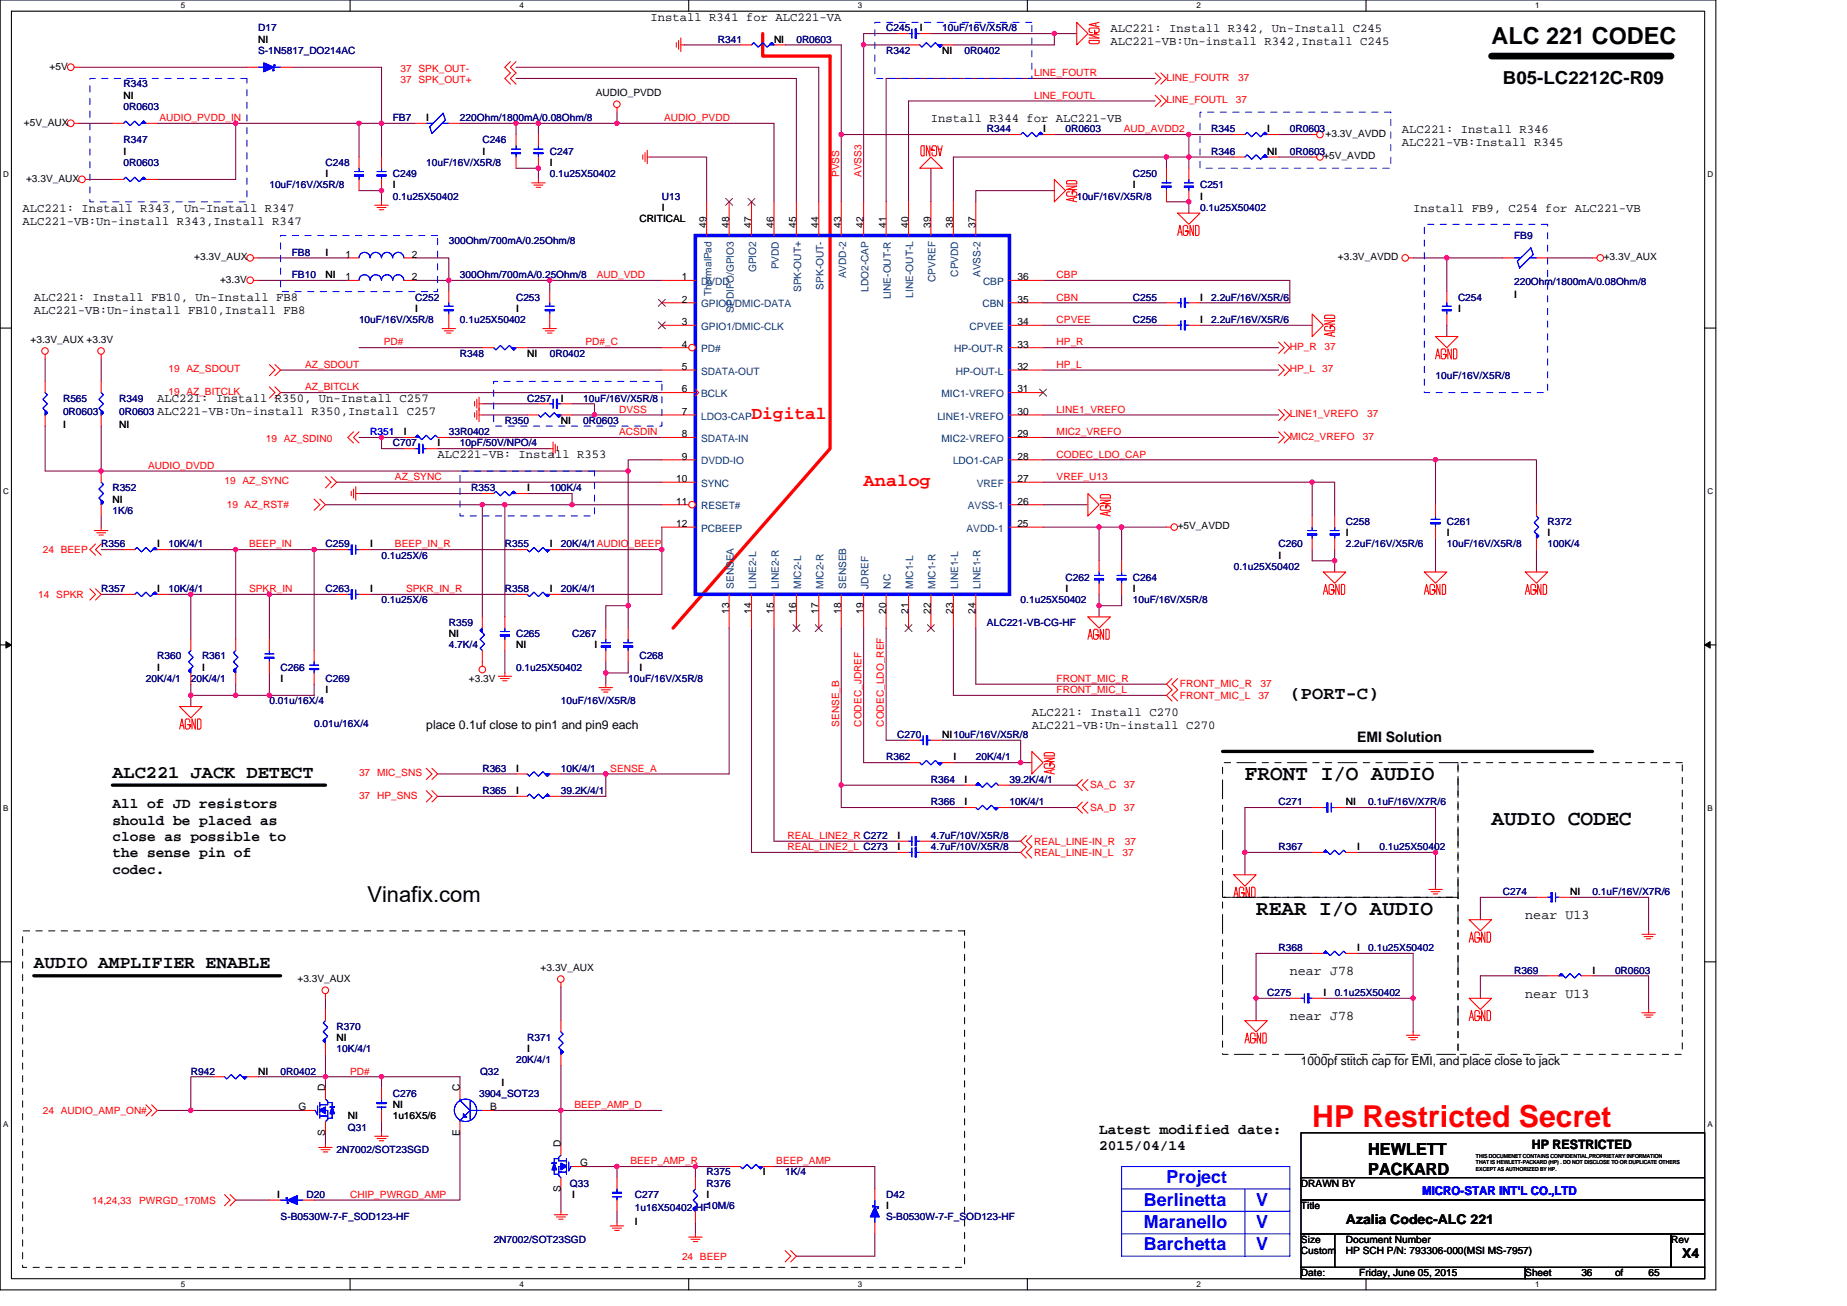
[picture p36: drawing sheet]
<svg xmlns="http://www.w3.org/2000/svg" width="297mm" height="210mm" viewBox="0 0 297 210" stroke-linecap="round" stroke-linejoin="round" font-family="sans-serif">
<defs><g id="words">
<text font-size="4.9" fill="#f00" x="211" y="181.3">HP Restricted Secret</text>
<text font-size="3.8" x="239.9" y="7.1">ALC 221 CODEC</text>
<text font-size="3.5" x="59.1" y="145">Vinafix.com</text>
<g font-size="3.4">
<text x="200.2" y="125.5">FRONT I/O AUDIO</text>
<text x="239.9" y="132.7">AUDIO CODEC</text>
<text x="202" y="147.1">REAR I/O AUDIO</text>
</g>
<g font-size="2.9">
<text x="241.7" y="13.5">B05-LC2212C-R09</text>
<text x="207.4" y="112.4">(PORT-C)</text>
<text x="18.1" y="125">ALC221 JACK DETECT</text>
<text x="5.4" y="155.7">AUDIO AMPLIFIER ENABLE</text>
</g>
<g font-size="2.9" fill="#f00">
<text x="120.9" y="67.3">Digital</text>
<text x="138.9" y="78.1">Analog</text>
</g>
<g font-size="2.9" fill="#00f">
<text x="187.6" y="190.2">Project</text>
<text x="184" y="197.4">Maranello</text>
<text x="184" y="193.8">Berlinetta</text>
<text x="202" y="193.8">V</text>
<text x="202" y="197.4">V</text>
<text x="184" y="201">Barchetta</text>
<text x="202" y="201">V</text>
</g>
<g font-size="2.7">
<text x="220" y="185.7">HEWLETT</text>
<text x="220" y="188.9">PACKARD</text>
</g>
<g font-size="2.3">
<text x="218.2" y="119.4">EMI Solution</text>
<text x="18.1" y="130">All of JD resistors</text>
<text x="18.1" y="132.6">should be placed as</text>
<text x="18.1" y="135.2">close as possible to</text>
<text x="18.1" y="137.8">the sense pin of</text>
<text x="18.1" y="140.5">codec.</text>
<text x="176.8" y="182.3">Latest modified date:</text>
<text x="176.8" y="184.9">2015/04/14</text>
</g>
<g font-size="2.2">
<text x="245.3" y="147.8">near U13</text>
<text x="207.4" y="156.8">near J78</text>
<text x="245.3" y="160.4">near U13</text>
<text x="207.4" y="164">near J78</text>
<text x="216.4" y="196.8">Azalia Codec-ALC 221</text>
<text x="270.5" y="202.2">X4</text>
</g>
<text font-size="2.1" x="246.4" y="184.8">HP RESTRICTED</text>
<g font-size="2">
<text x="104.6" y="3.4">Install R341 for ALC221-VA</text>
<text x="178.6" y="5.2">ALC221: Install R342, Un-Install C245</text>
<text x="178.6" y="7.3">ALC221-VB:Un-install R342,Install C245</text>
<text x="149.7" y="19.6">Install R344 for ALC221-VB</text>
<text x="225.5" y="21.4">ALC221: Install R346</text>
<text x="225.5" y="23.5">ALC221-VB:Install R345</text>
<text x="3.6" y="34">ALC221: Install R343, Un-Install R347</text>
<text x="227.3" y="34">Install FB9, C254 for ALC221-VB</text>
<text x="3.6" y="36.1">ALC221-VB:Un-install R343,Install R347</text>
<text x="5.4" y="48.5">ALC221: Install FB10, Un-Install FB8</text>
<text x="5.4" y="50.5">ALC221-VB:Un-install FB10,Install FB8</text>
<text x="25.3" y="64.7">ALC221: Install R350, Un-Install C257</text>
<text x="25.3" y="66.8">ALC221-VB:Un-install R350,Install C257</text>
<text x="70.4" y="73.7">ALC221-VB: Install R353</text>
<text x="68.6" y="117.2">place 0.1uf close to pin1 and pin9 each</text>
<text x="165.9" y="115.2">ALC221: Install C270</text>
<text x="165.9" y="117.3">ALC221-VB:Un-install C270</text>
<text x="209.2" y="171.3">1000pf stitch cap for EMI, and place close to jack</text>
</g>
<text font-size="2" fill="#00f" x="228.7" y="192.1">MICRO-STAR INT'L CO.,LTD</text>
<g font-size="1.6" fill="#000080">
<text x="41.5" y="5">D17</text>
<text x="142.5" y="5">C245</text>
<text x="151.5" y="5">10uF/16V/X5R/8</text>
<text x="41.5" y="8.7">S-1N5817_DO214AC</text>
<text x="115.5" y="6.8">R341</text>
<text x="128.1" y="6.8">0R0603</text>
<text x="142.5" y="8.7">R342</text>
<text x="155.1" y="8.7">0R0402</text>
<text x="19.9" y="14.1">R343</text>
<text x="19.9" y="17.7">0R0603</text>
<text x="19.9" y="23.1">R347</text>
<text x="63.2" y="19.5">FB7</text>
<text x="74" y="19.5">220Ohm/1800mA/0.08Ohm/8</text>
<text x="77.6" y="23.1">C246</text>
<text x="158.7" y="21.3">R344</text>
<text x="171.4" y="21.3">0R0603</text>
<text x="194.8" y="21.3">R345</text>
<text x="207.4" y="21.3">0R0603</text>
<text x="19.9" y="26.7">0R0603</text>
<text x="52.3" y="26.7">C248</text>
<text x="63.2" y="28.5">C249</text>
<text x="68.6" y="26.7">10uF/16V/X5R/8</text>
<text x="88.4" y="24.9">C247</text>
<text x="88.4" y="28.5">0.1u25X50402</text>
<text x="182.2" y="28.5">C250</text>
<text x="194.8" y="24.9">R346</text>
<text x="207.4" y="24.9">0R0603</text>
<text x="43.3" y="30.3">10uF/16V/X5R/8</text>
<text x="63.2" y="32.1">0.1u25X50402</text>
<text x="106.4" y="32.1">U13</text>
<text x="173.2" y="32.1">10uF/16V/X5R/8</text>
<text x="193" y="30.3">C251</text>
<text x="193" y="33.9">0.1u25X50402</text>
<text x="46.9" y="41.1">FB8</text>
<text x="72.2" y="39.3">300Ohm/700mA/0.25Ohm/8</text>
<text x="243.5" y="38.4">FB9</text>
<text x="46.9" y="44.7">FB10</text>
<text x="74" y="44.7">300Ohm/700mA/0.25Ohm/8</text>
<text x="243.5" y="45.8">220Ohm/1800mA/0.08Ohm/8</text>
<text x="57.7" y="51.9">10uF/16V/X5R/8</text>
<text x="66.8" y="48.3">C252</text>
<text x="74" y="51.9">0.1u25X50402</text>
<text x="83" y="48.3">C253</text>
<text x="182.2" y="51.9">C256</text>
<text x="182.2" y="48.3">C255</text>
<text x="194.8" y="51.9">2.2uF/16V/X5R/6</text>
<text x="194.8" y="48.3">2.2uF/16V/X5R/6</text>
<text x="234.5" y="48.3">C254</text>
<text x="74" y="57.3">R348</text>
<text x="88.4" y="57.3">0R0402</text>
<text x="10.1" y="64.6">R565</text>
<text x="19.2" y="64.6">R349</text>
<text x="84.8" y="64.6">C257</text>
<text x="93.8" y="64.6">10uF/16V/X5R/8</text>
<text x="230.9" y="60.9">10uF/16V/X5R/8</text>
<text x="10.1" y="66.7">0R0603</text>
<text x="19.2" y="66.7">0R0603</text>
<text x="63.2" y="71.8">C707</text>
<text x="72.2" y="70">33R0402</text>
<text x="74" y="71.8">10pF/50V/NPO/4</text>
<text x="81.2" y="68.2">R350</text>
<text x="93.8" y="68.2">0R0603</text>
<text x="18.1" y="79">R352</text>
<text x="18.1" y="82.6">1K/6</text>
<text x="75.8" y="79">R353</text>
<text x="88.4" y="79">100K/4</text>
<text x="16.3" y="88">R356</text>
<text x="27.1" y="88">10K/4/1</text>
<text x="52.3" y="88">C259</text>
<text x="61.4" y="89.8">0.1u25X/6</text>
<text x="81.2" y="88">R355</text>
<text x="90.2" y="88">20K/4/1AUDIO_BEEP</text>
<text x="205.6" y="88">C260</text>
<text x="216.4" y="84.4">C258</text>
<text x="216.4" y="88">2.2uF/16V/X5R/6</text>
<text x="232.7" y="84.4">C261</text>
<text x="232.7" y="88">10uF/16V/X5R/8</text>
<text x="248.9" y="84.4">R372</text>
<text x="248.9" y="88">100K/4</text>
<text x="16.3" y="95.2">R357</text>
<text x="27.1" y="95.2">10K/4/1</text>
<text x="52.3" y="95.2">C263</text>
<text x="81.2" y="95.2">R358</text>
<text x="90.2" y="95.2">20K/4/1</text>
<text x="171.4" y="93.4">C262</text>
<text x="182.2" y="93.4">C264</text>
<text x="198.4" y="91.6">0.1u25X50402</text>
<text x="61.4" y="97">0.1u25X/6</text>
<text x="72.2" y="100.6">R359</text>
<text x="158.7" y="100.6">ALC221-VB-CG-HF</text>
<text x="164.1" y="97">0.1u25X50402</text>
<text x="182.2" y="97">10uF/16V/X5R/8</text>
<text x="25.3" y="106">R360</text>
<text x="32.5" y="106">R361</text>
<text x="45.1" y="107.8">C266</text>
<text x="72.2" y="104.2">4.7K/4</text>
<text x="83" y="102.4">C265</text>
<text x="83" y="107.8">0.1u25X50402</text>
<text x="92" y="102.4">C267</text>
<text x="102.8" y="106">C268</text>
<text x="23.5" y="109.6">20K/4/1</text>
<text x="30.7" y="109.6">20K/4/1</text>
<text x="43.3" y="113.2">0.01u/16X/4</text>
<text x="52.3" y="109.6">C269</text>
<text x="90.2" y="113.2">10uF/16V/X5R/8</text>
<text x="101" y="109.6">10uF/16V/X5R/8</text>
<text x="50.5" y="116.9">0.01u/16X/4</text>
<text x="144.3" y="118.7">C270</text>
<text x="77.6" y="124.1">R363</text>
<text x="90.2" y="124.1">10K/4/1</text>
<text x="142.5" y="122.3">R362</text>
<text x="149.7" y="125.9">R364</text>
<text x="156.9" y="122.3">20K/4/1</text>
<text x="162.3" y="125.9">39.2K/4/1</text>
<text x="77.6" y="127.7">R365</text>
<text x="90.2" y="127.7">39.2K/4/1</text>
<text x="149.7" y="129.5">R366</text>
<text x="162.3" y="129.5">10K/4/1</text>
<text x="205.6" y="129.5">C271</text>
<text x="220" y="129.5">0.1uF/16V/X7R/6</text>
<text x="149.7" y="136.7">4.7uF/10V/X5R/8</text>
<text x="149.7" y="134.9">4.7uF/10V/X5R/8</text>
<text x="205.6" y="136.7">R367</text>
<text x="221.8" y="136.7">0.1u25X50402</text>
<text x="241.7" y="143.9">C274</text>
<text x="256.1" y="143.9">0.1uF/16V/X7R/6</text>
<text x="205.6" y="152.9">R368</text>
<text x="220" y="152.9">0.1u25X50402</text>
<text x="203.8" y="160.1">C275</text>
<text x="214.6" y="160.1">0.1u25X50402</text>
<text x="243.5" y="156.5">R369</text>
<text x="259.7" y="156.5">0R0603</text>
<text x="54.1" y="165.5">R370</text>
<text x="84.8" y="167.3">R371</text>
<text x="30.7" y="172.8">R942</text>
<text x="45.1" y="172.8">0R0402</text>
<text x="54.1" y="169.1">10K/4/1</text>
<text x="77.2" y="172.8">Q32</text>
<text x="83" y="171">20K/4/1</text>
<text x="63.2" y="176.4">C276</text>
<text x="77" y="176.4">3904_SOT23</text>
<text x="54.1" y="185.4">2N7002/SOT23SGD</text>
<text x="55.9" y="181.8">Q31</text>
<text x="91.6" y="190.8">Q33</text>
<text x="113.6" y="190.8">R376</text>
<text x="113.6" y="189">R375</text>
<text x="126.3" y="189">1K/4</text>
<text x="45.1" y="196.2">S-B0530W-7-F_SOD123-HF</text>
<text x="49.3" y="192.6">D20</text>
<text x="102.1" y="192.6">C277</text>
<text x="102.1" y="194.8">1u16X50402-HF10M/6</text>
<text x="142.5" y="192.6">D42</text>
<text x="142.5" y="196.2">S-B0530W-7-F_SOD123-HF</text>
<text x="79.4" y="199.8">2N7002/SOT23SGD</text>
</g>
<g font-size="1.6">
<text x="147.9" y="5">I</text>
<text x="8" y="11.2">+5V</text>
<text x="41.5" y="6.8">NI</text>
<text x="124.5" y="6.8">NI</text>
<text x="151.5" y="8.7">NI</text>
<text x="19.9" y="15.9">NI</text>
<text x="95.8" y="15.5">AUDIO_PVDD</text>
<text x="3.8" y="20.2">+5V_AUX</text>
<text x="68.6" y="19.5">I</text>
<text x="167.7" y="21.3">I</text>
<text x="203.8" y="21.3">I</text>
<text x="213.2" y="22">+3.3V_AVDD</text>
<text x="4.2" y="29.2">+3.3V_AUX</text>
<text x="19.9" y="24.9">I</text>
<text x="52.3" y="28.5">I</text>
<text x="77.6" y="24.9">I</text>
<text x="88.4" y="26.7">I</text>
<text x="203.8" y="24.9">NI</text>
<text x="212.8" y="25.6">+5V_AVDD</text>
<text x="63.2" y="30.3">I</text>
<text x="102.8" y="35.7">CRITICAL</text>
<text x="106.4" y="33.9">I</text>
<text x="182.2" y="30.3">I</text>
<text x="193" y="32.1">I</text>
<text x="31.2" y="41.8">+3.3V_AUX</text>
<text x="52.3" y="41.1">I</text>
<text x="55.6" y="41.4">1</text>
<text x="66.2" y="41.4">2</text>
<text x="113.6" y="36.6" transform="rotate(-90 113.6 36.6)">49</text>
<text x="117.2" y="36.6" transform="rotate(-90 117.2 36.6)">48</text>
<text x="120.8" y="36.6" transform="rotate(-90 120.8 36.6)">47</text>
<text x="124.5" y="36.6" transform="rotate(-90 124.5 36.6)">46</text>
<text x="128.1" y="36.6" transform="rotate(-90 128.1 36.6)">45</text>
<text x="131.7" y="36.6" transform="rotate(-90 131.7 36.6)">44</text>
<text x="135.3" y="36.6" transform="rotate(-90 135.3 36.6)">43</text>
<text x="138.9" y="36.6" transform="rotate(-90 138.9 36.6)">42</text>
<text x="142.5" y="36.6" transform="rotate(-90 142.5 36.6)">41</text>
<text x="146.1" y="36.6" transform="rotate(-90 146.1 36.6)">40</text>
<text x="149.7" y="36.6" transform="rotate(-90 149.7 36.6)">39</text>
<text x="153.3" y="36.6" transform="rotate(-90 153.3 36.6)">38</text>
<text x="156.9" y="36.6" transform="rotate(-90 156.9 36.6)">37</text>
<text x="215.2" y="41.8">+3.3V_AVDD</text>
<text x="257.9" y="41.8">+3.3V_AUX</text>
<text x="35.4" y="45.4">+3.3V</text>
<text x="52.3" y="44.7">NI</text>
<text x="55.6" y="45.1">1</text>
<text x="66.2" y="45.1">2</text>
<text x="109.7" y="45.1">1</text>
<text x="163.6" y="45.1">36</text>
<text x="243.5" y="48">I</text>
<text x="66.8" y="50.1">I</text>
<text x="83" y="50.1">I</text>
<text x="109.7" y="48.7">2</text>
<text x="109.7" y="52.3">3</text>
<text x="163.6" y="52.3">34</text>
<text x="163.6" y="48.7">35</text>
<text x="193" y="51.9">I</text>
<text x="193" y="48.3">I</text>
<text x="234.5" y="50.1">I</text>
<text x="4.9" y="55.2">+3.3V_AUX +3.3V</text>
<text x="84.8" y="57.3">NI</text>
<text x="109.7" y="55.9">4</text>
<text x="109.7" y="59.5">5</text>
<text x="163.6" y="59.5">32</text>
<text x="163.6" y="55.9">33</text>
<text x="90.2" y="64.6">I</text>
<text x="109.7" y="63.1">6</text>
<text x="163.6" y="63.1">31</text>
<text x="10.1" y="68.9">I</text>
<text x="19.2" y="68.9">NI</text>
<text x="65" y="70">I</text>
<text x="70.4" y="71.8">I</text>
<text x="90.2" y="68.2">NI</text>
<text x="109.7" y="66.7">7</text>
<text x="109.7" y="70.3">8</text>
<text x="163.6" y="70.3">29</text>
<text x="163.6" y="66.7">30</text>
<text x="108.8" y="77.5">10</text>
<text x="109.7" y="73.9">9</text>
<text x="163.6" y="77.5">27</text>
<text x="163.6" y="73.9">28</text>
<text x="18.1" y="80.8">NI</text>
<text x="84.8" y="79">I</text>
<text x="108.8" y="81.1">11</text>
<text x="163.6" y="81.1">26</text>
<text x="25.3" y="88">I</text>
<text x="59.5" y="88">I</text>
<text x="88.4" y="88">I</text>
<text x="108.8" y="84.7">12</text>
<text x="163.6" y="84.7">25</text>
<text x="189.4" y="85.1">+5V_AVDD</text>
<text x="205.6" y="89.8">I</text>
<text x="216.4" y="86.2">I</text>
<text x="232.7" y="86.2">I</text>
<text x="248.9" y="86.2">I</text>
<text x="25.3" y="95.2">I</text>
<text x="59.5" y="95.2">I</text>
<text x="88.4" y="95.2">I</text>
<text x="171.4" y="95.2">I</text>
<text x="182.2" y="95.2">I</text>
<text x="117.2" y="98.7" transform="rotate(-90 117.2 98.7)">13</text>
<text x="120.8" y="98.7" transform="rotate(-90 120.8 98.7)">14</text>
<text x="124.5" y="98.7" transform="rotate(-90 124.5 98.7)">15</text>
<text x="128.1" y="98.7" transform="rotate(-90 128.1 98.7)">16</text>
<text x="131.7" y="98.7" transform="rotate(-90 131.7 98.7)">17</text>
<text x="135.3" y="98.7" transform="rotate(-90 135.3 98.7)">18</text>
<text x="138.9" y="98.7" transform="rotate(-90 138.9 98.7)">19</text>
<text x="142.5" y="98.7" transform="rotate(-90 142.5 98.7)">20</text>
<text x="146.1" y="98.7" transform="rotate(-90 146.1 98.7)">21</text>
<text x="149.7" y="98.7" transform="rotate(-90 149.7 98.7)">22</text>
<text x="153.3" y="98.7" transform="rotate(-90 153.3 98.7)">23</text>
<text x="156.9" y="98.7" transform="rotate(-90 156.9 98.7)">24</text>
<text x="25.3" y="107.8">I</text>
<text x="32.5" y="107.8">I</text>
<text x="72.2" y="102.4">NI</text>
<text x="83" y="104.2">NI</text>
<text x="95.6" y="104.2">I</text>
<text x="102.8" y="107.8">I</text>
<text x="45.1" y="109.6">I</text>
<text x="52.3" y="111.4">I</text>
<text x="75.4" y="109.6">+3.3V</text>
<text x="151.5" y="118.7">NI10uF/16V/X5R/8</text>
<text x="83" y="124.1">I</text>
<text x="153.3" y="122.3">I</text>
<text x="155.1" y="125.9">I</text>
<text x="83" y="127.7">I</text>
<text x="155.1" y="129.5">I</text>
<text x="216.4" y="129.5">NI</text>
<text x="144.3" y="136.7">I</text>
<text x="144.3" y="134.9">I</text>
<text x="218.2" y="136.7">I</text>
<text x="252.5" y="143.9">NI</text>
<text x="218.2" y="152.9">I</text>
<text x="47.8" y="158">+3.3V_AUX</text>
<text x="86.9" y="156.2">+3.3V_AUX</text>
<text x="212.8" y="160.1">I</text>
<text x="256.1" y="156.5">I</text>
<text x="54.1" y="167.3">NI</text>
<text x="41.5" y="172.8">NI</text>
<text x="84.8" y="169.1">I</text>
<text x="48" y="178.5">G</text>
<text x="52.3" y="175.5" transform="rotate(-90 52.3 175.5)">D</text>
<text x="55.9" y="180">NI</text>
<text x="63.2" y="180">1u16X5/6</text>
<text x="63.2" y="178.2">NI</text>
<text x="74" y="175.5" transform="rotate(-90 74 175.5)">C</text>
<text x="78.8" y="178.5">B</text>
<text x="80.6" y="174.6">I</text>
<text x="52.3" y="182.7" transform="rotate(-90 52.3 182.7)">S</text>
<text x="74" y="182.7" transform="rotate(-90 74 182.7)">E</text>
<text x="90.2" y="184.5" transform="rotate(-90 90.2 184.5)">D</text>
<text x="90.2" y="191.7" transform="rotate(-90 90.2 191.7)">S</text>
<text x="93.3" y="187.5">G</text>
<text x="122.7" y="189">I</text>
<text x="209.2" y="190.8">DRAWN BY</text>
<text x="44.6" y="192.6">I</text>
<text x="92" y="192.6">I</text>
<text x="102.1" y="196.9">I</text>
<text x="113.6" y="192.6">I</text>
<text x="142.5" y="194.4">I</text>
<text x="209.2" y="194.4">Title</text>
<text x="209.2" y="201.6">Custom</text>
<text x="209.2" y="199.8">Size</text>
<text x="216.4" y="201.6">HP SCH P/N: 793306-000(MSI MS-7957)</text>
<text x="216.4" y="199.8">Document Number</text>
<text x="268.7" y="199.8">Rev</text>
<text x="209.2" y="205.2">Date:</text>
<text x="218.6" y="205.2">Friday, June 05, 2015</text>
<text x="245.3" y="205.2">Sheet</text>
<text x="254.3" y="205.2">36</text>
<text x="259.7" y="205.2">of</text>
<text x="265.1" y="205.2">65</text>
</g>
<g font-size="1.6" fill="#f00">
<text x="64.4" y="11.5">37 SPK_OUT-</text>
<text x="64.4" y="13.3">37 SPK_OUT+</text>
<text x="166.3" y="15.9">LINE_FOUTL</text>
<text x="166.3" y="12.3">LINE_FOUTR</text>
<text x="187.6" y="13">LINE_FOUTR</text>
<text x="187.6" y="16.6">LINE_FOUTL</text>
<text x="198.8" y="16.6">37</text>
<text x="199.1" y="13">37</text>
<text x="25.7" y="19.5">AUDIO_PVDD_IN</text>
<text x="106.8" y="19.5">AUDIO_PVDD</text>
<text x="180.7" y="21.3">AUD_AVDD2</text>
<text x="134.9" y="28.5" transform="rotate(-90 134.9 28.5)">PVSS</text>
<text x="138.5" y="28.5" transform="rotate(-90 138.5 28.5)">AVSS3</text>
<text x="96" y="44.7">AUD_VDD</text>
<text x="169.9" y="44.7">CBP</text>
<text x="169.9" y="51.9">CPVEE</text>
<text x="169.9" y="48.3">CBN</text>
<text x="27.1" y="59.9">19 AZ_SDOUT</text>
<text x="49.1" y="59.1">AZ_SDOUT</text>
<text x="61.7" y="55.5">PD#</text>
<text x="94.2" y="55.5">PD#_C</text>
<text x="169.9" y="59.1">HP_L</text>
<text x="169.9" y="55.5">HP_R</text>
<text x="207.4" y="59.9">HP_L</text>
<text x="207.4" y="56.3">HP_R</text>
<text x="212.7" y="59.9">37</text>
<text x="213" y="56.3">37</text>
<text x="27.1" y="63.5">19 AZ_BITCLK</text>
<text x="49.1" y="62.8">AZ_BITCLK</text>
<text x="42.8" y="71.1">19 AZ_SDIN0</text>
<text x="99.6" y="70">ACSDIN</text>
<text x="99.6" y="66.4">DVSS</text>
<text x="169.9" y="66.4">LINE1_VREFO</text>
<text x="169.9" y="70">MIC2_VREFO</text>
<text x="207.4" y="67.1">LINE1_VREFO</text>
<text x="207.4" y="70.7">MIC2_VREFO</text>
<text x="219.2" y="70.7">37</text>
<text x="219.9" y="67.1">37</text>
<text x="23.8" y="75.4">AUDIO_DVDD</text>
<text x="36.1" y="77.9">19 AZ_SYNC</text>
<text x="63.5" y="77.2">AZ_SYNC</text>
<text x="169.9" y="77.2">VREF_U13</text>
<text x="169.9" y="73.6">CODEC_LDO_CAP</text>
<text x="36.5" y="81.7">19 AZ_RST#</text>
<text x="6.9" y="88.9">24 BEEP</text>
<text x="40.1" y="88">BEEP_IN</text>
<text x="63.5" y="88">BEEP_IN_R</text>
<text x="40.1" y="95.2">SPKR_IN</text>
<text x="65.3" y="95.2">SPKR_IN_R</text>
<text x="6.2" y="96.1">14 SPKR</text>
<text x="169.9" y="111.4">FRONT_MIC_L</text>
<text x="169.9" y="109.6">FRONT_MIC_R</text>
<text x="189.8" y="110.5">FRONT_MIC_R</text>
<text x="189.8" y="112.4">FRONT_MIC_L</text>
<text x="202.4" y="112.4">37</text>
<text x="202.7" y="110.5">37</text>
<text x="134.9" y="116.9" transform="rotate(-90 134.9 116.9)">SENSE_B</text>
<text x="138.5" y="116.9" transform="rotate(-90 138.5 116.9)">CODEC_JDREF</text>
<text x="142.2" y="116.9" transform="rotate(-90 142.2 116.9)">CODEC_LDO_REF</text>
<text x="57.7" y="124.8">37 MIC_SNS</text>
<text x="98.1" y="124.1">SENSE_A</text>
<text x="57.7" y="128.4">37 HP_SNS</text>
<text x="175.3" y="126.8">SA_C</text>
<text x="175.3" y="130.4">SA_D</text>
<text x="180.7" y="126.8">37</text>
<text x="180.7" y="130.4">37</text>
<text x="126.6" y="136.7">REAL_LINE2_L C273</text>
<text x="126.6" y="134.9">REAL_LINE2_R C272</text>
<text x="166.3" y="135.8">REAL_LINE-IN_R</text>
<text x="166.3" y="137.6">REAL_LINE-IN_L</text>
<text x="180.5" y="137.6">37</text>
<text x="180.9" y="135.8">37</text>
<text x="56.3" y="172.8">PD#</text>
<text x="6.9" y="179.1">24 AUDIO_AMP_ON#</text>
<text x="92.4" y="178.2">BEEP_AMP_D</text>
<text x="101.4" y="187.2">BEEP_AMP_R</text>
<text x="124.8" y="187.2">BEEP_AMP</text>
<text x="14.8" y="193.5">14,24,33</text>
<text x="22.4" y="193.5">PWRGD_170MS</text>
<text x="56.3" y="192.6">CHIP_PWRGD_AMP</text>
<text x="109.7" y="202.5">24 BEEP</text>
</g>
<g font-size="1.6" fill="#004080">
<text x="112.8" y="45.8">DVDD</text>
<text x="114.4" y="47.7" transform="rotate(-90 114.4 47.7)">ThermalPad</text>
<text x="121.6" y="43.8" transform="rotate(-90 121.6 43.8)">GPIO2</text>
<text x="125.2" y="43.3" transform="rotate(-90 125.2 43.3)">PVDD</text>
<text x="128.8" y="47" transform="rotate(-90 128.8 47)">SPK-OUT+</text>
<text x="132.4" y="46.6" transform="rotate(-90 132.4 46.6)">SPK-OUT-</text>
<text x="136.1" y="44.8" transform="rotate(-90 136.1 44.8)">AVDD-2</text>
<text x="139.7" y="46.9" transform="rotate(-90 139.7 46.9)">LDO2-CAP</text>
<text x="146.9" y="47.9" transform="rotate(-90 146.9 47.9)">LINE-OUT-L</text>
<text x="150.5" y="45.4" transform="rotate(-90 150.5 45.4)">CPVREF</text>
<text x="154.1" y="44.5" transform="rotate(-90 154.1 44.5)">CPVDD</text>
<text x="157.7" y="44.6" transform="rotate(-90 157.7 44.6)">AVSS-2</text>
<text x="158.1" y="45.8">CBP</text>
<text x="112.8" y="49.4">GPIO0/DMIC-DATA</text>
<text x="112.8" y="53">GPIO1/DMIC-CLK</text>
<text x="118" y="50.2" transform="rotate(-90 118 50.2)">SPDIFO/GPIO3</text>
<text x="143.3" y="48.1" transform="rotate(-90 143.3 48.1)">LINE-OUT-R</text>
<text x="155.9" y="53">CPVEE</text>
<text x="158" y="49.4">CBN</text>
<text x="112.8" y="56.6">PD#</text>
<text x="153.4" y="56.6">HP-OUT-R</text>
<text x="112.8" y="60.2">SDATA-OUT</text>
<text x="112.8" y="63.9">BCLK</text>
<text x="151.4" y="63.9">MIC1-VREFO</text>
<text x="153.7" y="60.2">HP-OUT-L</text>
<text x="112.8" y="67.5">LDO3-CAP</text>
<text x="112.8" y="71.1">SDATA-IN</text>
<text x="150.7" y="67.5">LINE1-VREFO</text>
<text x="151.4" y="71.1">MIC2-VREFO</text>
<text x="112.8" y="74.7">DVDD-IO</text>
<text x="153.3" y="74.7">LDO1-CAP</text>
<text x="112.8" y="78.3">SYNC</text>
<text x="112.8" y="81.9">RESET#</text>
<text x="155.7" y="81.9">AVSS-1</text>
<text x="157.1" y="78.3">VREF</text>
<text x="112.8" y="85.5">PCBEEP</text>
<text x="155.4" y="85.5">AVDD-1</text>
<text x="118" y="94.7" transform="rotate(-90 118 94.7)">SENSEA</text>
<text x="121.6" y="94.7" transform="rotate(-90 121.6 94.7)">LINE2-L</text>
<text x="125.2" y="94.7" transform="rotate(-90 125.2 94.7)">LINE2-R</text>
<text x="128.8" y="94.7" transform="rotate(-90 128.8 94.7)">MIC2-L</text>
<text x="132.4" y="94.7" transform="rotate(-90 132.4 94.7)">MIC2-R</text>
<text x="136.1" y="94.7" transform="rotate(-90 136.1 94.7)">SENSEB</text>
<text x="139.7" y="94.7" transform="rotate(-90 139.7 94.7)">JDREF</text>
<text x="143.3" y="94.7" transform="rotate(-90 143.3 94.7)">NC</text>
<text x="146.9" y="94.7" transform="rotate(-90 146.9 94.7)">MIC1-L</text>
<text x="150.5" y="94.7" transform="rotate(-90 150.5 94.7)">MIC1-R</text>
<text x="154.1" y="94.7" transform="rotate(-90 154.1 94.7)">LINE1-L</text>
<text x="157.7" y="94.7" transform="rotate(-90 157.7 94.7)">LINE1-R</text>
</g>
<text font-size="1.6" fill="#00f" x="59.5" y="70">R351</text>
<g font-size="1.3">
<text x="29.1" y="1.4">5</text>
<text x="83.5" y="1.4">4</text>
<text x="138" y="1.4">3</text>
<text x="192.4" y="1.4">2</text>
<text x="246.9" y="1.4">1</text>
<text x=".5" y="28.4">D</text>
<text x="274.6" y="28.4">D</text>
<text x=".5" y="79.4">C</text>
<text x="274.6" y="79.4">C</text>
<text x=".5" y="130.3">B</text>
<text x="274.6" y="130.3">B</text>
<text x=".5" y="181.3">A</text>
<text x="274.6" y="181.3">A</text>
<text x="29.1" y="206.9">5</text>
<text x="83.5" y="206.9">4</text>
<text x="138" y="206.9">3</text>
<text x="192.4" y="206.9">2</text>
<text x="246.9" y="206.9">1</text>
</g>
<g font-size=".9">
<text x="237.4" y="186.2">THIS DOCUMENET CONTAINS CONFIDENTIAL,PROPRIETARY INFORMATION</text>
<text x="237.4" y="187.2">THAT IS HEWLETT-PACKARD (HP) . DO NOT DISCLOSE TO OR DUPLICATE OTHERS</text>
<text x="237.4" y="188.2">EXCEPT AS AUTHORIZED BY HP.</text>
</g>
</g></defs>
<path d="M0 0h275.9v207.4h-275.9zM1.8 1.8h272.3v203.8h-272.3z" fill="none" stroke="#000" stroke-width=".17"/>
<g fill="#fff">
<path d="M29.1 .2h.7v1.4h-.7z"/>
<path d="M29.1 205.8h.7v1.4h-.7z"/>
</g>
<path d="M56.3 0v1.8M56.3 205.6v1.8" fill="none" stroke="#000" stroke-width=".17"/>
<g fill="#fff">
<path d="M83.5 .2h.7v1.4h-.7z"/>
<path d="M83.5 205.8h.7v1.4h-.7z"/>
</g>
<path d="M110.8 0v1.8M110.8 205.6v1.8" fill="none" stroke="#000" stroke-width=".17"/>
<g fill="#fff">
<path d="M138 .2h.7v1.4h-.7z"/>
<path d="M138 205.8h.7v1.4h-.7z"/>
</g>
<path d="M165.2 0v1.8M165.2 205.6v1.8" fill="none" stroke="#000" stroke-width=".17"/>
<g fill="#fff">
<path d="M192.4 .2h.8v1.4h-.8z"/>
<path d="M192.4 205.8h.8v1.4h-.8z"/>
</g>
<path d="M219.7 0v1.8M219.7 205.6v1.8" fill="none" stroke="#000" stroke-width=".17"/>
<g fill="#fff">
<path d="M246.9 .2h.7v1.4h-.7z"/>
<path d="M246.9 205.8h.7v1.4h-.7z"/>
<path d="M.5 27.3h.9v1.4h-.9z"/>
<path d="M274.6 27.3h.9v1.4h-.9z"/>
<path d="M.5 78.2h.9v1.5h-.9z"/>
<path d="M274.6 78.2h.9v1.5h-.9z"/>
</g>
<path d="M0 52.7h1.8M274.1 52.7h1.8" fill="none" stroke="#000" stroke-width=".17"/>
<g fill="#fff">
<path d="M.5 129.2h.9v1.4h-.9z"/>
<path d="M274.6 129.2h.9v1.4h-.9z"/>
</g>
<path d="M0 103.7h1.8M274.1 103.7h1.8" fill="none" stroke="#000" stroke-width=".17"/>
<path d="M.9 103.2l.9 .5-.9 .5zM274.1 103.7l.9-.5v1z" fill="#000" stroke="#000" stroke-width=".16"/>
<g fill="#fff">
<path d="M.5 180.1h.9v1.4h-.9z"/>
<path d="M274.6 180.1h.9v1.4h-.9z"/>
</g>
<path d="M0 154.6h1.8M274.1 154.6h1.8M209.2 182.1h64.9v10.9h-64.9zM209.2 193h64.9v5.4h-64.9zM209.2 198.4h5.4v5.4h-5.4zM209.2 189.4h64.9M214.6 198.4h54.1v5.4h-54.1zM268.7 198.4h5.4v5.4h-5.4zM180.4 202h.1M209.2 203.8h36.1v1.8h-36.1zM245.3 203.8h28.8v1.8h-28.8z" fill="none" stroke="#000" stroke-width=".17"/>
<g fill="none" stroke="#800040" stroke-width=".17">
<path d="M12.7 19.8h5.4M12.7 10.8h27M25.3 19.8h12.6v9.1h-12.6M37.9 19.8h19.8M46.9 10.8h14.5v9M57.7 19.8v5.5M57.7 19.8h3.7M61.4 19.8h5.4M61.4 19.8v5.5M74 19.8h9M83 12.6h45.1v19.8M83 19.8v1.8"/>
<path d="M83 19.8h3.6M83 10.8h48.7v21.6M86.6 19.8v1.8M86.6 19.8h12.6M99.2 19.8h25.3v12.6M99.2 18v1.8M110 7.2h9.1M126.3 7.2h9v14.4M138.9 7.2h7.2M138.9 7.2v25.2M144.3 5.4h-5.4v1.8M149.7 5.4h19.9v1.8h-16.3"/>
<path d="M169.6 5.4h3.6M185.8 16.2h-39.7v16.2M185.8 12.6h-43.3v19.8M14.5 28.9h3.6M57.7 30.6h3.7v1.8M83 27.1h3.6v1.8M104.6 25.3h9v7.1M135.3 21.6v10.8M135.3 21.6h27M149.7 27.1v5.3M169.6 30.6h-12.7v1.8M169.6 21.6h21.6"/>
<path d="M187.6 32.4h3.6v1.9M187.6 27.1v-1.8h-34.3v7.1M187.6 25.3h3.6M191.2 25.3v1.8M191.2 25.3h7.2M198.4 21.6h-7.2v3.7M205.6 25.3h5.4M205.6 21.6h5.4M7.3 57.7v3.6M16.3 57.7v3.6M41.5 45.1h14.4M41.5 41.5h14.4"/>
<path d="M45.1 59.5h61.3M57.7 55.9h19.9M66.8 41.5h5.4v3.6h16.2M66.8 45.1h5.4v1.8M84.8 55.9h21.6M88.4 45.1v1.8M88.4 45.1h18M167.7 45.1h39.7v3.6h-14.4M167.7 52.3h19.9M167.7 59.5h37.9M167.7 48.7h19.9M167.7 55.9h37.9"/>
<path d="M193 52.3h18M227.3 41.5h5.4M232.7 41.5h9M232.7 41.5v5.4M232.7 52.3v1.8M248.9 41.5h7.2M7.3 68.5v7.2h9M16.3 68.5v7.2M16.3 75.7h84.7M45.1 63.1h61.3M54.1 77.5h52.3M57.7 79.4h19.9"/>
<path d="M57.7 70.3h3.7M61.4 70.3h3.6M61.4 70.3v1.8h3.6M70.4 72.1h18M72.2 70.3h34.2M77.6 66.7h7.2M77.6 64.9h9M84.8 79.4h7.2v1.8M92 64.9h3.6v1.8h-3.6M95.6 66.7h10.8M101 75.7v21.7h-3.6v3.6M106.4 73.9h-5.4v1.8"/>
<path d="M167.7 77.5h43.3M167.7 73.9h63.2M167.7 66.7h37.9M167.7 70.3h37.9M211 77.5h3.6v5.5M211 77.5v5.5M230.9 73.9v7.3M230.9 73.9h16.2v7.3M16.3 88.4h3.6M16.3 95.6h3.6M16.3 83v1.8M27.1 95.6h3.6v7.2"/>
<path d="M27.1 88.4h10.8M30.7 95.6h12.6v7.2M37.9 88.4v14.4M37.9 88.4h12.6M43.3 95.6h10.8M50.5 88.4h3.6M50.5 88.4v16.2M52.3 81.2h25.3M59.5 88.4h23.5M59.5 95.6h23.5M77.6 81.2h3.6M77.6 81.2v18"/>
<path d="M81.2 81.2v18M81.2 81.2h10.8M90.2 88.4h16.2M92 81.2h14.4M101 97.4v3.6M106.4 88.4v7.2h-16.2M106.4 84.8v3.6M167.7 84.8h9.1M167.7 81.2h7.3M176.8 97.4v1.8M176.8 95.6v1.8M176.8 84.8h3.6"/>
<path d="M176.8 84.8v5.4M180.4 84.8v5.4M180.4 84.8h7.2M180.4 95.6v1.8h-3.6M211 88.4v1.8h3.6M214.6 90.2v1.8M214.6 88.4v1.8M230.9 86.6v5.4M247.1 88.4v3.6M30.7 110v1.8M30.7 111.8h7.2M30.7 111.8v1.8"/>
<path d="M37.9 110v1.8M37.9 111.8h5.4M43.3 108.2v3.6M50.5 110v1.8h-7.2M81.2 104.6v3.6M97.4 108.2v1.8M97.4 106.4v1.8M101 106.4v1.8h-3.6M117.3 101v23.4h-19.9M120.9 101v36.1h23.4M124.5 101v34.3h19.8M135.3 101v25.2"/>
<path d="M138.9 101v21.6h7.2M142.5 101v18h3.6M151.5 119h12.6v3.6M153.3 101v10.8h34.3M156.9 101v9h30.7M70.4 124.4h12.6M70.4 128h12.6M90.2 124.4h7.2M97.4 124.4v3.6h-7.2M135.3 126.2v3.6h19.8M135.3 126.2h19.8M149.7 135.3h14.4"/>
<path d="M149.7 137.1h14.4M153.3 122.6h10.8M162.3 126.2h10.9M162.3 129.8h10.9M164.1 122.6h1.8M200.2 137.1v3.6M211 129.8h-10.8v7.3h10.8M216.4 129.8h14.5v7.3M218.2 137.1h12.7M230.9 137.1v5.4M90.2 158.7v5.4M211 153.3h-9v7.2h5.4"/>
<path d="M218.2 153.3h9.1v7.2M247.1 144.3h-9v3.6M248.9 156.9h-10.8v3.6M252.5 144.3h12.6v5.4M256.1 156.9h9v5.4M30.7 178.5h18M34.3 173.1h-3.6v5.4h-5.4M41.5 173.1h10.8M52.3 173.1v1.8M52.3 160.5v1.8M52.3 169.5v3.6M52.3 173.1h9.1v1.8"/>
<path d="M61.4 173.1h12.6v1.8M90.2 171.3v7.2h-10.8M106.4 178.5h-16.2v5.4M202 160.5v3.6M212.8 160.5h14.5M227.3 160.5v5.4M37.9 193h5.4M52.3 182.1v1.8M61.4 180.3v1.8M74 182.1v10.9h-23.5M90.2 191.2v3.6M93.8 187.6h5.4v1.8"/>
<path d="M99.2 187.6h12.6v1.8M99.2 194.8v1.8M111.8 187.6h5.5M111.8 196.6v1.8M124.5 187.6h16.2v3.6M140.7 198.4v3.6h-12.6"/>
</g>
<g fill="#f0f" stroke="#f0f" stroke-width=".17">
<circle cx="227.3" cy="160.5" r=".35"/>
<circle cx="214.6" cy="90.2" r=".35"/>
<circle cx="211" cy="77.5" r=".35"/>
<circle cx="97.4" cy="108.2" r=".35"/>
<circle cx="101" cy="97.4" r=".35"/>
<circle cx="200.2" cy="137" r=".35"/>
<circle cx="202" cy="160.5" r=".35"/>
<circle cx="230.8" cy="137" r=".35"/>
<circle cx="77.6" cy="81.1" r=".35"/>
<circle cx="106.4" cy="88.4" r=".35"/>
<circle cx="191.2" cy="32.4" r=".35"/>
<circle cx="187.6" cy="25.2" r=".35"/>
<circle cx="72.2" cy="45.1" r=".35"/>
<circle cx="180.4" cy="84.7" r=".35"/>
<circle cx="230.8" cy="73.9" r=".35"/>
<circle cx="176.7" cy="97.4" r=".35"/>
<circle cx="61.3" cy="19.8" r=".35"/>
<circle cx="37.9" cy="111.8" r=".35"/>
<circle cx="30.7" cy="111.8" r=".35"/>
<circle cx="86.6" cy="27" r=".35"/>
<circle cx="83" cy="19.8" r=".35"/>
<circle cx="164.1" cy="122.6" r=".35"/>
<circle cx="176.7" cy="84.7" r=".35"/>
<circle cx="43.3" cy="111.8" r=".35"/>
<circle cx="90.2" cy="178.5" r=".35"/>
<circle cx="30.7" cy="95.6" r=".35"/>
<circle cx="37.9" cy="88.4" r=".35"/>
<circle cx="99.2" cy="19.8" r=".35"/>
<circle cx="86.6" cy="19.8" r=".35"/>
<circle cx="135.3" cy="126.2" r=".35"/>
<circle cx="50.5" cy="88.4" r=".35"/>
<circle cx="43.3" cy="95.6" r=".35"/>
<circle cx="88.4" cy="45.1" r=".35"/>
<circle cx="97.4" cy="124.4" r=".35"/>
<circle cx="92" cy="81.1" r=".35"/>
<circle cx="95.6" cy="66.7" r=".35"/>
<circle cx="37.9" cy="19.8" r=".35"/>
<circle cx="101" cy="75.7" r=".35"/>
<circle cx="16.3" cy="75.7" r=".35"/>
<circle cx="61.3" cy="173.1" r=".35"/>
<circle cx="111.8" cy="187.5" r=".35"/>
<circle cx="99.2" cy="187.5" r=".35"/>
<circle cx="138.9" cy="7.2" r=".35"/>
<circle cx="169.6" cy="5.4" r=".35"/>
<circle cx="30.7" cy="178.5" r=".35"/>
<circle cx="61.3" cy="30.6" r=".35"/>
<circle cx="57.7" cy="19.8" r=".35"/>
<circle cx="81.2" cy="81.1" r=".35"/>
<circle cx="232.7" cy="41.5" r=".35"/>
<circle cx="191.2" cy="25.2" r=".35"/>
<circle cx="191.2" cy="21.6" r=".35"/>
<circle cx="135.3" cy="21.6" r=".35"/>
<circle cx="52.3" cy="173.1" r=".35"/>
<circle cx="61.3" cy="70.3" r=".35"/>
</g>
<g fill="none" stroke="#f00" stroke-width=".17">
<path d="M11.9 19.8h.8M11.9 10.8h.8M18.1 19.8h1.8M23.5 19.8h1.8M39.7 10.8h1.8M45.1 10.8h1.8M66.8 19.8h1.8M72.2 19.8h1.8M82.1 9.9l-.9 .9 .9 .9-.9 .9 .9 .9M83 9.9l-.9 .9 .9 .9-.9 .9 .9 .9M99.2 17.3v.7M108.8 6.9v.7"/>
<path d="M109.1 6.5v1.4M109.5 7.2h.5M109.5 6.1v2.2M119.1 7.2h1.8M124.5 7.2h1.8M144.3 5.4h1.8M146.1 7.2h1.8M147.9 5.4h1.8M151.5 7.2h1.8M173.2 3.6l1.8 1.8-1.8 1.8zM175.2 6.5h1.6v.4l-.2 .1h-1.3l-.1-.1zM175.7 5.2h-.4l-.1-.2v-.3l.1-.2h1.3l.2 .2v.3l-.2 .2h-.6v-.3v.5h.4"/>
<path d="M176.2 3.8v.3M176.8 3.6l-1.6 .4 1.6 .3M176.8 5.6h-1.6l1.6 .5h-1.6M185.8 11.7l.9 .9-.9 .9M185.8 15.3l.9 .9-.9 .9M186.7 11.7l.9 .9-.9 .9M186.7 15.3l.9 .9-.9 .9M13.7 28.9h.8M18.1 28.9h1.8M23.5 28.9h1.8M57.7 25.3v1.8M57.7 28.9v1.7"/>
<path d="M60.3 33h2.1M60.6 33.4h1.5M61 33.7h.7M61.4 32.4v.6M61.4 25.3v1.8M61.4 28.9v1.7M83 21.6v1.8M83 25.3v1.8M85.5 29.4h2.2M85.9 29.8h1.4M86.2 30.1h.7M86.6 28.9v.5"/>
<path d="M86.6 21.6v1.8M86.6 25.3v1.8M103.4 24.9v.7M103.7 24.5v1.5M104.1 25.3h.5M104.1 24.2v2.1M147.9 27.1l1.8-1.8 1.8 1.8zM148.3 23.4h.3v1.7h-.3l-.2-.2v-1.3zM149.5 23.4v1.7l-.5-1.7v1.7M149.7 23.8v.4h.6h-.4v-.6l.2-.2h.3l.2 .2v1.3l-.2 .2h-.3l-.2-.2v-.4M150.8 23.4l.4 1.7 .3-1.7M151 24h.3"/>
<path d="M162.3 21.6h1.8M167.7 21.6h1.9M169.6 28.9l1.8 1.7-1.8 1.8zM171.5 29.9h1.7l-1.7 .6h1.7M171.5 29.2l.2-.2h1.3l.2 .2v.4h-1.7zM172.6 31.9v.4M172.8 30.6h-.4v.6v-.4h.6l.2 .2v.4l-.2 .2h-1.3l-.2-.2v-.4l.2-.2h.4M173.2 31.7l-1.7 .4 1.7 .3M187.6 27.1v1.8M187.6 30.6v1.8M189.4 34.3h3.6l-1.8 1.8zM189.4 37.9l.4-1.7 .3 1.7"/>
<path d="M189.6 37.3h.3M191 36.8v-.4l-.2-.2h-.3l-.2 .2v1.3l.2 .2h.3l.2-.2v-.6h-.4h.6v.4M191.2 27.1v1.8M191.2 30.6v1.8M191.9 36.2v1.7l-.5-1.7v1.7M192.3 36.2h.3l.2 .2v1.3l-.2 .2h-.3zM198.4 21.6h1.8M198.4 25.3h1.8M203.8 21.6h1.8M203.8 25.3h1.8M211 21.6h.7M211 25.3h.7"/>
<path d="M7.3 57v.7M16.3 57v.7M40.8 45.1h.7M40.8 41.5h.7M43.3 58.6l.9 .9-.9 .9M44.2 58.6l.9 .9-.9 .9M55.9 45.1h1.8M55.9 41.5h1.8M65 45.1h1.8M65 41.5h1.8M71.1 52.8h2.2M71.5 53.2h1.4"/>
<path d="M71.8 53.6h.7M72.2 50.5v2.3M72.2 46.9v1.8M77.6 55.9h1.8M83 55.9h1.8M87.3 52.8h2.2M87.7 53.2h1.4M88.1 53.6h.7M88.4 50.5v2.3M88.4 46.9v1.8M106.4 52.3h5.4M106.4 48.7h5.4"/>
<path d="M106.4 45.1h5.4M187.6 52.3h1.8M187.6 48.7h1.8M191.2 52.3h1.8M191.2 48.7h1.8M205.6 58.6l.9 .9-.9 .9M205.6 55l.9 .9-.9 .9M206.5 58.6l.9 .9-.9 .9M206.5 55l.9 .9-.9 .9M211 50.5l1.8 1.8-1.8 1.8zM213 51.6h1.6l-1.6 .5h1.6M213.2 50.7h1.3l.1 .1v.4h-1.6v-.4z"/>
<path d="M214.1 53.6v.3M214.3 52.3h-.4v.5v-.3h.6l.1 .2v.3l-.1 .2h-1.3l-.2-.2v-.3l.2-.2h.3M214.6 53.4l-1.6 .3 1.6 .4M226.5 41.5h.8M230.9 54.1h3.6l-1.8 1.8zM230.9 57.7l.3-1.6 .4 1.6M231.1 57.2h.3M232.5 56.6v-.3l-.2-.2h-.3l-.2 .2v1.2l.2 .2h.3l.2-.2v-.5h-.4h.6v.3M232.7 46.9v1.8M232.7 50.5v1.8M233.4 56.1v1.6l-.5-1.6v1.6M233.8 56.1h.3l.2 .2v1.2l-.2 .2h-.3z"/>
<path d="M241.7 41.5h1.8M247.1 41.5h1.8M256.1 41.5h.7M7.3 61.3v1.8M7.3 66.7v1.8M16.3 61.3v1.8M16.3 66.7v1.8M16.3 75.7v1.8M43.3 62.2l.9 .9-.9 .9M44.2 62.2l.9 .9-.9 .9M52.3 76.6l.9 .9-.9 .9M53.2 76.6l.9 .9-.9 .9"/>
<path d="M56.5 79v.7M56.9 78.6v1.5M56.9 69.4l-1 .9 1 .9M57.2 79.4h.5M57.2 78.3v2.1M57.7 69.4l-.8 .9 .8 .9M65 70.3h1.8M65 72.1h1.8M68.6 72.1h1.8M70.4 70.3h1.8M76.3 66.4v.7M76.3 64.6v.7"/>
<path d="M76.7 66v1.4M76.7 64.2v1.4M77 66.7h.6M77 65.6v2.2M77 64.9h.6M77 63.8v2.2M77.6 79.4h1.8M83 79.4h1.8M86.6 64.9h1.8M88.4 72.1h.5M88.9 71.1v2.1M89.3 71.4v1.5"/>
<path d="M89.7 71.8v.7M90.2 64.9h1.8M175 79.4l1.8 1.8-1.8 1.8zM177.1 79.5h1.3l.2 .2v.4h-1.6v-.4zM205.6 65.8l.9 .9-.9 .9M205.6 69.4l.9 .9-.9 .9M206.5 65.8l.9 .9-.9 .9M206.5 69.4l.9 .9-.9 .9M14.5 94.7l.9 .9-.9 .9M15.2 85.3h2.2M15.4 87.5l-.9 .9 .9 .9M15.4 94.7l.9 .9-.9 .9"/>
<path d="M15.6 85.7h1.4M15.9 86h.7M16.3 84.8v.5M16.3 87.5l-.9 .9 .9 .9M16.3 81.2v1.8M19.9 88.4h1.8M19.9 95.6h1.8M25.3 88.4h1.8M25.3 95.6h1.8M50.5 80.2l.9 1-.9 .8M51.4 80.2l.9 1-.9 .8M54.1 88.4h1.8"/>
<path d="M57.7 88.4h1.8M77.6 99.2v1.8M81.2 99.2v1.8M83 88.4h1.8M83 95.6h1.8M88.4 88.4h1.8M88.4 95.6h1.8M175 99.2h3.6l-1.8 1.8zM176.8 90.2v1.8M176.8 93.8v1.8M177 80.4h1.6l-1.6 .6h1.6M178 82.4v.4"/>
<path d="M178.2 81.2h-.3v.5v-.4h.5l.2 .2v.4l-.2 .1h-1.3l-.1-.1v-.4l.1-.2h.4M178.6 82.2l-1.6 .4 1.6 .4M180.4 90.2v1.8M180.4 93.8v1.8M187.6 84.8h.7M211 83v1.8M211 86.6v1.8M212.8 92h3.6l-1.8 1.8zM212.8 95.6l.4-1.6 .3 1.6M213 95h.4M214.5 94.5v-.4l-.2-.1h-.4l-.2 .1v1.3l.2 .2h.4l.2-.2v-.6h-.4h.5v.4M214.6 83v1.8"/>
<path d="M214.6 86.6v1.8M215.4 94v1.6l-.6-1.6v1.6M215.7 94h.4l.2 .1v1.3l-.2 .2h-.4zM229.1 92h3.6l-1.8 1.8zM229.1 95.6l.3-1.6 .4 1.6M229.3 95h.3M230.7 94.5v-.4l-.2-.1h-.4l-.1 .1v1.3l.1 .2h.4l.2-.2v-.6h-.4h.6v.4M230.9 81.2v1.8M230.9 84.8v1.8M231.6 94v1.6l-.5-1.6v1.6M232 94h.3l.2 .1v1.3l-.2 .2h-.3zM245.3 92h3.6l-1.8 1.8z"/>
<path d="M245.3 95.6l.4-1.6 .3 1.6M245.5 95h.3M246.9 94.5v-.4l-.2-.1h-.3l-.2 .1v1.3l.2 .2h.3l.2-.2v-.6h-.3h.5v.4M247.1 81.2v1.8M247.1 86.6v1.8M247.8 94v1.6l-.5-1.6v1.6M248.2 94h.3l.2 .1v1.3l-.2 .2h-.3zM28.9 113.6h3.6l-1.8 1.8zM28.9 117.2l.3-1.6 .4 1.6M29.1 116.7h.3M30.5 116.1v-.3l-.2-.2h-.3l-.2 .2v1.2l.2 .2h.3l.2-.2v-.5h-.3h.5v.4M30.7 102.8v1.8"/>
<path d="M30.7 108.2v1.8M31.4 115.6v1.6l-.5-1.6v1.6M31.8 115.6h.3l.2 .2v1.2l-.2 .2h-.3zM37.9 102.8v1.8M37.9 108.2v1.8M43.3 102.8v1.8M43.3 106.4v1.8M50.5 104.6v1.8M50.5 108.2v1.8M77.6 104.6v2.5M80.1 108.7h2.2M80.5 109.1h1.4"/>
<path d="M80.8 109.5h.8M81.2 108.2v.5M81.2 102.8v1.8M96.3 110.6h2.2M96.7 110.9h1.4M97.1 111.3h.7M97.4 110v.6M97.4 101v1.8M97.4 104.6v1.8M101 101v1.8M101 104.6v1.8M146.1 119h1.8"/>
<path d="M149.7 119h1.8M175 102.8l.3-1.6 .4 1.6M175.2 102.3h.3M176.6 101.7v-.4l-.2-.1h-.4l-.1 .1v1.3l.1 .2h.4l.2-.2v-.5h-.4h.6v.3M177.5 101.2v1.6l-.6-1.6v1.6M177.9 101.2h.3l.2 .1v1.3l-.2 .2h-.3zM188.5 109.1l-.9 .9 .9 .9-.9 .9 .9 .9M189.4 109.1l-.9 .9 .9 .9-.9 .9 .9 .9M68.6 123.5l.9 .9-.9 .9M68.6 127.1l.9 .9-.9 .9M69.5 123.5l.9 .9-.9 .9M69.5 127.1l.9 .9-.9 .9"/>
<path d="M83 128h1.8M83 124.4h1.8M88.4 128h1.8M88.4 124.4h1.8M144.3 137.1h1.8M144.3 135.3h1.8M146.1 122.6h1.8M147.9 137.1h1.8M147.9 135.3h1.8M151.5 122.6h1.8M155.1 129.8h1.8M155.1 126.2h1.8"/>
<path d="M160.5 129.8h1.8M160.5 126.2h1.8M165.1 134.3l-1 1 1 .8-1 1 1 .9M165.9 120.8l1.8 1.8-1.8 1.8zM165.9 134.3l-.8 1 .8 .8-.8 1 .8 .9M167.9 121.9h1.7l-1.7 .5h1.7M168.1 121h1.3l.2 .2v.3h-1.7v-.3zM169 123.9v.3M169.2 122.6h-.4v.6v-.4h.6l.2 .2v.3l-.2 .2h-1.3l-.2-.2v-.3l.2-.2h.4M169.6 123.7l-1.7 .4 1.7 .3M174.1 125.3l-.9 .9 .9 .9M174.1 128.9l-.9 .9 .9 .9"/>
<path d="M175 125.3l-.9 .9 .9 .9M175 128.9l-.9 .9 .9 .9M211 137.1h1.8M211 129.8h1.8M214.6 129.8h1.8M216.4 137.1h1.8M52.3 159.8v.7M90.2 158v.7M198.4 140.7h3.6l-1.8 1.8zM198.4 144.3l.4-1.7 .3 1.7M198.6 143.7h.3M200 143.2v-.4l-.1-.2h-.4l-.2 .2v1.3l.2 .2h.4l.1-.2v-.5h-.3h.5v.3"/>
<path d="M200.9 142.6v1.7l-.5-1.7v1.7M201.3 142.6h.4l.1 .2v1.3l-.1 .2h-.4zM211 153.3h1.8M216.4 153.3h1.8M229.8 143h2.2M230.1 143.4h1.5M230.5 143.7h.7M230.9 142.5v.5M236.3 147.9h3.6l-1.8 1.8zM236.3 151.5l.3-1.6 .4 1.6M236.5 150.9h.3M237.9 150.4v-.4l-.2-.1h-.3l-.2 .1v1.3l.2 .2h.3l.2-.2v-.5h-.3h.5v.3"/>
<path d="M238.8 149.9v1.6l-.5-1.6v1.6M239.2 149.9h.3l.2 .1v1.3l-.2 .2h-.3zM247.1 144.3h1.8M248.9 156.9h1.8M250.7 144.3h1.8M254.3 156.9h1.8M264.1 150.2h2.1M264.4 150.6h1.5M264.8 150.9h.7M265.1 149.7v.5M23.5 177.6l.9 .9-.9 .9M24.4 177.6l.9 .9-.9 .9"/>
<path d="M34.3 173.1h1.8M39.7 173.1h1.8M48.7 178.5h1.8M52.3 162.3v1.8M52.3 167.7v1.8M52.3 174.9v1.8M61.4 174.9v1.8M61.4 178.5v1.8M74 174.9v1.8M77.6 178.5h1.8M90.2 164.1v1.8M90.2 169.5v1.8"/>
<path d="M200.2 164.1h3.6l-1.8 1.8zM200.2 167.7l.4-1.6 .3 1.6M200.4 167.2h.4M201.8 166.6v-.3l-.1-.2h-.4l-.2 .2v1.2l.2 .2h.4l.1-.2v-.5h-.3h.5v.3M202.7 166.1v1.6l-.5-1.6v1.6M203.1 166.1h.4l.1 .2v1.2l-.1 .2h-.4zM207.4 160.5h1.8M211 160.5h1.8M226.2 166.5h2.1M226.5 166.8h1.5M226.9 167.2h.7M227.3 165.9v.6"/>
<path d="M236.3 160.5h3.6l-1.8 1.8zM236.3 164.1l.3-1.6 .4 1.6M236.5 163.6h.3M237.9 163v-.3l-.2-.2h-.3l-.2 .2v1.2l.2 .2h.3l.2-.2v-.5h-.3h.5v.3M238.8 162.5v1.6l-.5-1.6v1.6M239.2 162.5h.3l.2 .2v1.2l-.2 .2h-.3zM264.1 162.8h2.1M264.4 163.2h1.5M264.8 163.6h.7M265.1 162.3v.5M36.1 192.1l.9 .9-.9 .9M37 192.1l.9 .9-.9 .9"/>
<path d="M43.3 193h1.8M48.7 193h1.8M51.2 184.5h2.2M51.6 184.8h1.5M52 185.2h.7M52.3 183.9v.6M52.3 180.3v1.8M60.3 182.7h2.1M60.6 183h1.5M61 183.4h.7M61.4 182.1v.6M74 180.3v1.8"/>
<path d="M89.1 195.3h2.2M89.5 195.7h1.4M89.8 196h.8M90.2 194.8v.5M90.2 183.9v1.8M90.2 189.4v1.8M92 187.6h1.8M98.1 197.1h2.2M98.5 197.5h1.4M98.9 197.8h.7M99.2 196.6v.5M99.2 189.4v1.8"/>
<path d="M99.2 193v1.8M110.8 198.9h2.1M111.1 199.3h1.5M111.5 199.6h.7M111.8 198.4v.5M111.8 189.4v1.8M111.8 194.8v1.8M117.3 187.6h1.8M122.7 187.6h1.8M140.7 191.2v1.8M140.7 196.6v1.8M126.3 201.1l.9 .9-.9 .9"/>
<path d="M127.2 201.1l.9 .9-.9 .9"/>
<circle cx="11.4" cy="19.8" r=".53"/>
<circle cx="11.4" cy="10.8" r=".53"/>
<circle cx="99.2" cy="16.8" r=".53"/>
<circle cx="13.2" cy="28.8" r=".53"/>
<circle cx="212.3" cy="21.6" r=".53"/>
<circle cx="212.3" cy="25.2" r=".53"/>
<circle cx="7.2" cy="56.4" r=".53"/>
<circle cx="16.3" cy="56.4" r=".53"/>
<circle cx="40.2" cy="45.1" r=".53"/>
<circle cx="40.2" cy="41.5" r=".53"/>
<circle cx="226" cy="41.5" r=".53"/>
<circle cx="257.4" cy="41.5" r=".53"/>
<circle cx="188.8" cy="84.7" r=".53"/>
<circle cx="77.6" cy="107.7" r=".53"/>
<circle cx="52.3" cy="159.2" r=".53"/>
<circle cx="90.2" cy="157.4" r=".53"/>
</g>
<path d="M196.6 122.6h37.9v21.7h-37.9zM196.6 144.3h37.9v25.2h-37.9z" fill="none" stroke="#000" stroke-width=".16" stroke-dasharray="3 1 1 1 1 1"/>
<path d="M234.5 122.6h36v46.9h-36zM3.6 149.7h151.5v54.1h-151.5z" fill="none" stroke="#000" stroke-width=".16" stroke-dasharray="1 1 1 1 1 1 1 1"/>
<path d="M18.1 126.2h34.2M196.6 120.8h59.5M5.4 156.9h39.7" fill="none" stroke="#000" stroke-width=".53"/>
<path d="M122.7 5.4v3.6h10.8v63.1l-25.3 28.9" fill="none" stroke="#f00" stroke-width=".53"/>
<path d="M239.9 9h28.8" fill="none" stroke="#000" stroke-width="1.1"/>
<path d="M14.5 12.6h25.2v19.8h-25.2zM140.7 3.6h25.2v9h-25.2zM193 18h30.7v9.1h-30.7zM45.1 37.9h25.3v9h-25.3zM229.1 36.1h19.8v27h-19.8zM74 75.7h21.6v7.3h-21.6zM79.4 61.3h27v7.2h-27z" fill="none" stroke="#00f" stroke-width=".16" stroke-dasharray="1 1 1 1 1 1 1 1"/>
<g fill="none" stroke="#00f" stroke-width=".17">
<path d="M19.9 19.8l.3-.3 .8 .7 .7-.7 .7 .7 .7-.7 .4 .3M41.5 10.8h.9M44 10.8h1.1M44.2 10.6v-.1h-.2v.9h-.1v-.2M68.6 19.8h1.1M71.1 19.8h1.1M71.3 18.2l.3 1.1-2.1 2.2-.4-1.1zM72.2 19.8h.1M120.9 7.2l.3-.3 .7 .7 .8-.7 .7 .7 .7-.7 .4 .3M146.1 5.4h.6M146.7 4.7v1.4M147.2 4.7h.2v1.4h-.2z"/>
<path d="M147.4 5.4h.5M147.9 7.2l.4 .4 .7-.7 .7 .7 .7-.7 .8 .7 .3-.4M19.9 28.9l.3-.4 .8 .7 .7-.7 .7 .7 .7-.7 .4 .4M57 28.1h1.5v.2h-1.5zM57 27.6h1.5M57.7 28.3v.6M57.7 27.1v.5M60.6 28.1h1.5v.2h-1.5zM60.6 27.6h1.5M61.4 28.3v.6M61.4 27.1v.5M82.3 24.5h1.4v.2h-1.4z"/>
<path d="M82.3 24h1.4M83 24.7v.6M83 23.4v.6M85.9 24.5h1.4v.2h-1.4zM85.9 24h1.4M86.6 24.7v.6M86.6 23.4v.6M164.1 21.6l.4-.3 .7 .7 .7-.7 .8 .7 .7-.7 .3 .3M186.9 29.9h1.4v.2h-1.4zM186.9 29.4h1.4M187.6 30.1v.5M187.6 28.9v.5"/>
<path d="M190.5 29.9h1.4v.2h-1.4zM190.5 29.4h1.4M191.2 30.1v.5M191.2 28.9v.5M200.2 21.6l.4-.3 .7 .7 .7-.7 .7 .7 .8-.7 .3 .3M200.2 25.3l.4-.4 .7 .7 .7-.7 .7 .7 .8-.7 .3 .4M57.7 45.1a.89 .89 0 0 1 .9-.9 .89 .89 0 0 1 .9 .9M57.7 41.4a.89 .89 0 0 1 .9-.8 .89 .89 0 0 1 .9 .8M59.5 45.1a.9 .9 0 0 1 .9-.9 .9 .9 0 0 1 .9 .9 .9 .9 0 0 1 .9-.9 .9 .9 0 0 1 .9 .9M59.5 41.4a.9 .9 0 0 1 .9-.8 .9 .9 0 0 1 .9 .8 .9 .9 0 0 1 .9-.8 .9 .9 0 0 1 .9 .8M63.2 45.1a.89 .89 0 0 1 .8-.9 .89 .89 0 0 1 .9 .9M63.2 41.4a.89 .89 0 0 1 .8-.8 .89 .89 0 0 1 .9 .8"/>
<path d="M71.5 49.8h1.4v.2h-1.4zM71.5 49.2h1.4M72.2 50v.5M72.2 48.7v.5M79.4 55.9l.4 .4 .7-.8 .7 .8 .7-.8 .7 .8 .4-.4M87.7 49.8h1.4v.2h-1.4zM87.7 49.2h1.4M88.4 50v.5M88.4 48.7v.5M189.4 52.3h.5M189.4 48.7h.5M189.9 51.6v1.4"/>
<path d="M189.9 48v1.4M190.5 51.6h.1v1.4h-.1zM190.5 48h.1v1.4h-.1zM190.6 52.3h.6M190.6 48.7h.6M232 49.8h1.4v.2h-1.4zM232 49.2h1.4M232.7 50v.5M232.7 48.7v.5M243.5 41.5h.1M243.5 41.5h1.1M244 42l2.2-2.1 .4 1-2.2 2.2z"/>
<path d="M246 41.5h1.1M7.3 63.1l.3 .4-.7 .7 .7 .7-.7 .7 .7 .8-.3 .3M16.3 63.1l.3 .4-.7 .7 .7 .7-.7 .7 .7 .8-.3 .3M16.3 77.5l.3 .4-.7 .7 .7 .8-.7 .7 .7 .7-.3 .4M66.8 70.3l.3-.3 .7 .7 .8-.7 .7 .7 .7-.7 .4 .3M66.8 72.1h.5M67.3 71.4h.2v1.5h-.2zM68 71.4v1.5M68 72.1h.6M79.4 79.4l.4-.4 .7 .7 .7-.7 .7 .7 .7-.7 .4 .4M88.4 64.9h.5M88.9 64.2v1.4"/>
<path d="M89.5 64.2h.2v1.4h-.2zM89.7 64.9h.5M21.7 95.6l.3-.4 .8 .7 .7-.7 .7 .7 .7-.7 .4 .4M21.7 88.4l.3-.4 .8 .7 .7-.7 .7 .7 .7-.7 .4 .4M55.9 88.4h.6M56.5 87.7h.2v1.4h-.2zM57.2 87.7v1.4M57.2 88.4h.5M84.8 88.4l.4 .3 .7-.7 .7 .7 .7-.7 .8 .7 .3-.3M84.8 95.6l.4 .3 .7-.7 .7 .7 .7-.7 .8 .7 .3-.3M176 93h1.5v.2h-1.5zM176 92.5h1.5"/>
<path d="M176.8 93.2v.6M176.8 92v.5M179.7 93h1.4v.2h-1.4zM179.7 92.5h1.4M180.4 93.2v.6M180.4 92v.5M210.3 85.8h1.4v.2h-1.4zM210.3 85.3h1.4M211 86v.6M211 84.8v.5M213.9 85.8h1.5v.2h-1.5zM213.9 85.3h1.5"/>
<path d="M214.6 86v.6M214.6 84.8v.5M230.1 84h1.5v.2h-1.5zM230.1 83.5h1.5M230.9 84.2v.6M230.9 83v.5M247.1 83l.4 .3-.8 .7 .8 .8-.8 .7 .8 .7-.4 .4M30.7 104.6l-.4 .3 .7 .8-.7 .7 .7 .7-.7 .7 .4 .4M37.9 104.6l-.4 .3 .8 .8-.8 .7 .8 .7-.8 .7 .4 .4M42.6 105.7h1.4v.2h-1.4zM42.6 105.1h1.4M43.3 105.9v.5"/>
<path d="M43.3 104.6v.5M49.8 107.5h1.4v.2h-1.4zM49.8 106.9h1.4M50.5 107.7v.5M50.5 106.4v.5M77.6 101l-.4 .3 .7 .8-.7 .7 .7 .7-.7 .7 .4 .4M80.5 102.1h1.4v.2h-1.4zM80.5 101.5h1.4M81.2 102.3v.5M81.2 101v.5M96.7 103.9h1.4v.2h-1.4zM96.7 103.3h1.4"/>
<path d="M97.4 104.1v.5M97.4 102.8v.5M100.3 103.9h1.4v.2h-1.4zM100.3 103.3h1.4M101 104.1v.5M101 102.8v.5M147.9 119h.6M148.5 118.3v1.4M149 118.3h.2v1.4h-.2zM149.2 119h.5M84.8 128l.4-.3 .7 .7 .7-.7 .7 .7 .8-.7 .3 .3M84.8 124.4l.4 .4 .7-.7 .7 .7 .7-.7 .8 .7 .3-.4"/>
<path d="M146.1 137.1h.6M146.1 135.3h.6M146.7 136.3v1.5M146.7 134.5v1.5M147.2 136.3h.2v1.5h-.2zM147.2 134.5h.2v1.5h-.2zM147.4 137.1h.5M147.4 135.3h.5M147.9 122.6l.4 .4 .7-.7 .7 .7 .7-.7 .8 .7 .3-.4M156.9 129.8l.4 .4 .7-.7 .7 .7 .7-.7 .8 .7 .3-.4M156.9 126.2l.4-.3 .7 .7 .7-.7 .7 .7 .8-.7 .3 .3M212.8 137.1l.4-.4 .7 .7 .7-.7 .8 .7 .7-.7 .3 .4"/>
<path d="M212.8 129.8h.6M213.4 129.1h.1v1.5h-.1zM214.1 129.1v1.5M214.1 129.8h.5M209.8 159.8v1.4M210.3 159.8h.2v1.4h-.2zM212.8 153.3l.4-.4 .7 .7 .7-.7 .8 .7 .7-.7 .3 .4M248.9 144.3h.5M249.4 143.6h.2v1.4h-.2zM250.2 143.6v1.4M250.2 144.3h.5M250.7 156.9l.4-.4 .7 .7 .7-.7 .7 .7 .8-.7 .3 .4"/>
<path d="M36.1 173.1l.4 .4 .7-.7 .7 .7 .7-.7 .7 .7 .4-.4M51.1 177.8v1.5l-.4-.8h-.2M51.4 179.4h1.3M51.4 177.3v.7M51.4 179.1v.7M51.4 178.2v.7M52.3 164.1l-.3 .4 .7 .7-.7 .7 .7 .7-.7 .7 .3 .4M52.3 176.7l.4 .4v.5h-1.3M52.3 178.5h.4v1.5l-.4 .3M52.7 177.3h.7v2.5h-.7M53.1 178h.7zM60.6 177.3h1.5v.1h-1.5z"/>
<path d="M60.6 178h1.5M61.4 176.7v.6M61.4 178v.5M74 176.7v.2l1.6 1.6-1.6 1.6v.2M74.5 179.1l.6 .5h-.6zM75.6 178.5h2M75.6 177.1v2.9M90.2 165.9l.4 .4-.8 .7 .8 .7-.8 .7 .8 .8-.4 .3M209.2 160.5h.6M210.5 160.5h.5M45.1 193h1.1M46 192.8v-.2h.2v.9h.2v-.2"/>
<path d="M47.8 193h.9M88.8 187h.7zM89.8 188.4h1.3M89.8 186.3h-.7v2.5h.7M90.2 185.7l-.4 .4v.5h1.3M90.2 187.6h-.4v1.4l.4 .4M91.1 186.3v.7M91.1 188.1v.7M91.1 187.2v.7M91.5 186.8v1.5l.3-.7h.2M98.5 191.7h1.4v.2h-1.4zM98.5 192.4h1.4"/>
<path d="M99.2 191.2v.5M99.2 192.4v.6M111.8 191.2l-.3 .3 .7 .7-.7 .8 .7 .7-.7 .7 .3 .4M119.1 187.6l.3 .3 .7-.7 .8 .7 .7-.7 .7 .7 .4-.3M140.5 193.9h-.2v.1h.9v.2h-.1M140.7 193v1M140.7 195.7v.9M180.4 198.4h27M180.4 191.2h27M180.4 194.8h27M180.4 187.6h27v14.4h-27zM200.2 191.2v10.8"/>
<circle cx="74.9" cy="178.5" r="1.8"/>
</g>
<g fill="#00f" stroke="#00f" stroke-width=".17">
<path d="M46.2 193l1.6-.8v1.5z"/>
<path d="M140.7 194l.7 1.7h-1.4z"/>
<path d="M42.4 10.1l1.6 .7-1.6 .7z"/>
<path d="M90.2 168.8l.4 .4-.4 .3v-.7l.4 .4z" fill-rule="evenodd"/>
<path d="M90.2 168.8l.4 .4-.4 .3v-.7l.4 .4z" fill-rule="evenodd"/>
<path d="M150.8 122.6h.7l-.3 .4z" fill-rule="evenodd"/>
<path d="M150.8 122.6h.7l-.3 .4z" fill-rule="evenodd"/>
<path d="M30.7 107.5v.7l-.4-.4z" fill-rule="evenodd"/>
<path d="M30.7 107.5v.7l-.4-.4z" fill-rule="evenodd"/>
<path d="M22.8 19.8l.3-.3 .4 .3h-.7l.3-.3z" fill-rule="evenodd"/>
<path d="M22.8 19.8l.3-.3 .4 .3h-.7l.3-.3z" fill-rule="evenodd"/>
<path d="M213.2 136.7l.3 .4h-.7l.4-.4 .3 .4z" fill-rule="evenodd"/>
<path d="M213.2 136.7l.3 .4h-.7l.4-.4 .3 .4z" fill-rule="evenodd"/>
<path d="M87.7 88.4h.7l-.3 .3z" fill-rule="evenodd"/>
<path d="M87.7 88.4h.7l-.3 .3z" fill-rule="evenodd"/>
<path d="M87.7 128l.4-.3 .3 .3h-.7l.4-.3z" fill-rule="evenodd"/>
<path d="M87.7 128l.4-.3 .3 .3h-.7l.4-.3z" fill-rule="evenodd"/>
<path d="M247.1 85.8l.4 .4-.4 .4v-.8l.4 .4z" fill-rule="evenodd"/>
<path d="M247.1 85.8l.4 .4-.4 .4v-.8l.4 .4z" fill-rule="evenodd"/>
<path d="M22.8 28.9l.3-.4 .4 .4h-.7l.3-.4z" fill-rule="evenodd"/>
<path d="M22.8 28.9l.3-.4 .4 .4h-.7l.3-.4z" fill-rule="evenodd"/>
<path d="M203.1 21.6l.4-.3 .3 .3h-.7l.4-.3z" fill-rule="evenodd"/>
<path d="M203.1 21.6l.4-.3 .3 .3h-.7l.4-.3z" fill-rule="evenodd"/>
<path d="M16.3 66l.3 .4-.3 .3v-.7l.3 .4z" fill-rule="evenodd"/>
<path d="M16.3 66l.3 .4-.3 .3v-.7l.3 .4z" fill-rule="evenodd"/>
<path d="M39 173.1h.7l-.4 .4z" fill-rule="evenodd"/>
<path d="M39 173.1h.7l-.4 .4z" fill-rule="evenodd"/>
<path d="M67.1 70l.4 .3h-.7l.3-.3 .4 .3z" fill-rule="evenodd"/>
<path d="M67.1 70l.4 .3h-.7l.3-.3 .4 .3z" fill-rule="evenodd"/>
<path d="M87.7 95.6h.7l-.3 .3z" fill-rule="evenodd"/>
<path d="M87.7 95.6h.7l-.3 .3z" fill-rule="evenodd"/>
<path d="M213.2 152.9l.3 .4h-.7l.4-.4 .3 .4z" fill-rule="evenodd"/>
<path d="M213.2 152.9l.3 .4h-.7l.4-.4 .3 .4z" fill-rule="evenodd"/>
<path d="M24.6 95.6l.3-.4 .4 .4h-.7l.3-.4z" fill-rule="evenodd"/>
<path d="M24.6 95.6l.3-.4 .4 .4h-.7l.3-.4z" fill-rule="evenodd"/>
<path d="M124.1 6.9l.4 .3h-.7z" fill-rule="evenodd"/>
<path d="M124.1 6.9l.4 .3h-.7z" fill-rule="evenodd"/>
<path d="M159.8 129.8h.7l-.3 .4z" fill-rule="evenodd"/>
<path d="M159.8 129.8h.7l-.3 .4z" fill-rule="evenodd"/>
<path d="M111.5 194.4l.3-.4v.8l-.3-.4 .3-.4z" fill-rule="evenodd"/>
<path d="M111.5 194.4l.3-.4v.8l-.3-.4 .3-.4z" fill-rule="evenodd"/>
<path d="M90.2 187l.9 .6-.9 .5z" fill-rule="evenodd"/>
<path d="M88.8 187h.3l.4 1.1h-.7l.3-1.1z" fill-rule="evenodd"/>
<path d="M90.2 187l.9 .6-.9 .5z" fill-rule="evenodd"/>
<path d="M88.8 187h.3l.4 1.1h-.7l.3-1.1z" fill-rule="evenodd"/>
<path d="M150.8 7.2h.7l-.3 .4z" fill-rule="evenodd"/>
<path d="M150.8 7.2h.7l-.3 .4z" fill-rule="evenodd"/>
<path d="M82.3 55.9h.7l-.4 .4z" fill-rule="evenodd"/>
<path d="M82.3 55.9h.7l-.4 .4z" fill-rule="evenodd"/>
<path d="M121.9 187.6h.8l-.4 .3z" fill-rule="evenodd"/>
<path d="M121.9 187.6h.8l-.4 .3z" fill-rule="evenodd"/>
<path d="M7.3 66l.3 .4-.3 .3v-.7l.3 .4z" fill-rule="evenodd"/>
<path d="M7.3 66l.3 .4-.3 .3v-.7l.3 .4z" fill-rule="evenodd"/>
<path d="M37.9 107.5v.7l-.4-.4z" fill-rule="evenodd"/>
<path d="M37.9 107.5v.7l-.4-.4z" fill-rule="evenodd"/>
<path d="M167 21.6l.4-.3 .3 .3h-.7l.4-.3z" fill-rule="evenodd"/>
<path d="M167 21.6l.4-.3 .3 .3h-.7l.4-.3z" fill-rule="evenodd"/>
<path d="M250.7 156.9l.4-.4 .3 .4-.3-.4 .3 .4z" fill-rule="evenodd"/>
<path d="M250.7 156.9l.4-.4 .3 .4-.3-.4 .3 .4z" fill-rule="evenodd"/>
<path d="M24.9 88l.4 .4h-.7z" fill-rule="evenodd"/>
<path d="M24.9 88l.4 .4h-.7z" fill-rule="evenodd"/>
<path d="M77.2 101.3l.4-.3v.7z" fill-rule="evenodd"/>
<path d="M77.2 101.3l.4-.3v.7z" fill-rule="evenodd"/>
<path d="M52 167.3l.3-.3v.7l-.3-.4 .3-.3z" fill-rule="evenodd"/>
<path d="M52 167.3l.3-.3v.7l-.3-.4 .3-.3z" fill-rule="evenodd"/>
<path d="M82.3 79.4l.3-.4 .4 .4h-.7l.3-.4z" fill-rule="evenodd"/>
<path d="M82.3 79.4l.3-.4 .4 .4h-.7l.3-.4z" fill-rule="evenodd"/>
<path d="M16.3 80.4l.3 .4-.3 .4v-.8l.3 .4z" fill-rule="evenodd"/>
<path d="M16.3 80.4l.3 .4-.3 .4v-.8l.3 .4z" fill-rule="evenodd"/>
<path d="M51.6 178.4l.7-.4v1.1l-.9-.6z" fill-rule="evenodd"/>
<path d="M53.4 178l.4 1.1h-.7l.3-1.1h.4z" fill-rule="evenodd"/>
<path d="M51.6 178.4l.7-.4v1.1l-.9-.6z" fill-rule="evenodd"/>
<path d="M53.4 178l.4 1.1h-.7l.3-1.1h.4z" fill-rule="evenodd"/>
<path d="M156.9 126.2l.4-.3 .3 .3-.3-.3 .3 .3z" fill-rule="evenodd"/>
<path d="M156.9 126.2l.4-.3 .3 .3-.3-.3 .3 .3z" fill-rule="evenodd"/>
<path d="M203.1 25.3l.4-.4 .3 .4h-.7l.4-.4z" fill-rule="evenodd"/>
<path d="M203.1 25.3l.4-.4 .3 .4h-.7l.4-.4z" fill-rule="evenodd"/>
<path d="M87.7 124.4h.7l-.3 .4z" fill-rule="evenodd"/>
<path d="M87.7 124.4h.7l-.3 .4z" fill-rule="evenodd"/>
</g>
<path d="M111.8 37.9h50.5v57.7h-50.5z" fill="none" stroke="#00f" stroke-width=".53"/>
<path d="M105.9 48.1l1.1 1.2M105.9 51.8l1.1 1.1M107 48.1l-1.1 1.2M107 51.8l-1.1 1.1" fill="none" stroke="#804000" stroke-width=".16"/>
<circle cx="111.3" cy="55.9" r=".52" fill="#fff" stroke="#f00" stroke-width=".17"/>
<path d="M106.4 55.9h4.4M106.4 59.5h5.4M106.4 63.1h5.4M106.4 66.7h5.4M106.4 70.3h5.4M106.4 73.9h5.4M106.4 77.5h5.4M111.8 62.6l.6 .5-.6 .5" fill="none" stroke="#f00" stroke-width=".17"/>
<circle cx="111.3" cy="81.1" r=".52" fill="#fff" stroke="#f00" stroke-width=".17"/>
<g fill="none" stroke="#f00" stroke-width=".17">
<path d="M113.6 32.4v5.5M117.3 32.4v5.5M120.9 32.4v5.5M124.5 32.4v5.5M128.1 32.4v5.5M131.7 32.4v5.5M135.3 32.4v5.5M138.9 32.4v5.5M142.5 32.4v5.5M146.1 32.4v5.5M149.7 32.4v5.5M153.3 32.4v5.5"/>
<path d="M156.9 32.4v5.5M162.3 59.5h5.4M162.3 55.9h5.4M162.3 52.3h5.4M162.3 48.7h5.4M162.3 45.1h5.4M84.8 66.7h1.8M90.2 66.7h1.8M162.3 77.5h5.4M162.3 73.9h5.4M162.3 70.3h5.4M162.3 66.7h5.4"/>
<path d="M162.3 63.1h5.4M54.1 95.6h1.8M57.7 95.6h1.8M106.4 81.2h4.4M106.4 84.8h5.4M117.3 95.6v5.4M120.9 95.6v5.4M124.5 95.6v5.4M128.1 95.6v5.4M131.7 95.6v5.4M135.3 95.6v5.4M138.9 95.6v5.4"/>
<path d="M142.5 95.6v5.4M146.1 95.6v5.4M149.7 95.6v5.4M153.3 95.6v5.4M156.9 95.6v5.4M162.3 81.2h5.4M162.3 84.8h5.4"/>
</g>
<g fill="none" stroke="#804000" stroke-width=".16">
<path d="M116.7 31.9l1.1 1.1M117.8 31.9l-1.1 1.1M120.3 31.9l1.1 1.1M121.4 31.9l-1.1 1.1M167.2 62.6l1.1 1.1M168.3 62.6l-1.1 1.1M127.5 100.4l1.1 1.2M128.6 100.4l-1.1 1.2M131.1 100.4l1.1 1.2M132.2 100.4l-1.1 1.2M145.6 100.4l1.1 1.2M146.7 100.4l-1.2 1.2"/>
<path d="M149.2 100.4l1.1 1.2M150.3 100.4l-1.2 1.2"/>
</g>
<path d="M86.6 66.7l.3 .4 .8-.7 .7 .7 .7-.7 .7 .7 .4-.4M55.9 95.6h.6M56.5 94.8h.2v1.5h-.2zM57.2 94.8v1.5M57.2 95.6h.5" fill="none" stroke="#00f" stroke-width=".17"/>
<g fill="#00f" stroke="#00f" stroke-width=".17">
<path d="M89.5 66.7h.7l-.4 .4z" fill-rule="evenodd"/>
<path d="M89.5 66.7h.7l-.4 .4z" fill-rule="evenodd"/>
</g>
<g fill="#f0f" stroke="#f0f" stroke-width=".17">
<circle cx="227.3" cy="160.5" r=".35"/>
<circle cx="214.6" cy="90.2" r=".35"/>
<circle cx="211" cy="77.5" r=".35"/>
<circle cx="97.4" cy="108.2" r=".35"/>
<circle cx="101" cy="97.4" r=".35"/>
<circle cx="200.2" cy="137" r=".35"/>
<circle cx="202" cy="160.5" r=".35"/>
<circle cx="230.8" cy="137" r=".35"/>
<circle cx="77.6" cy="81.1" r=".35"/>
<circle cx="106.4" cy="88.4" r=".35"/>
<circle cx="191.2" cy="32.4" r=".35"/>
<circle cx="187.6" cy="25.2" r=".35"/>
<circle cx="72.2" cy="45.1" r=".35"/>
<circle cx="180.4" cy="84.7" r=".35"/>
<circle cx="230.8" cy="73.9" r=".35"/>
<circle cx="176.7" cy="97.4" r=".35"/>
<circle cx="61.3" cy="19.8" r=".35"/>
<circle cx="37.9" cy="111.8" r=".35"/>
<circle cx="30.7" cy="111.8" r=".35"/>
<circle cx="86.6" cy="27" r=".35"/>
<circle cx="83" cy="19.8" r=".35"/>
<circle cx="164.1" cy="122.6" r=".35"/>
<circle cx="176.7" cy="84.7" r=".35"/>
<circle cx="43.3" cy="111.8" r=".35"/>
<circle cx="90.2" cy="178.5" r=".35"/>
<circle cx="30.7" cy="95.6" r=".35"/>
<circle cx="37.9" cy="88.4" r=".35"/>
<circle cx="99.2" cy="19.8" r=".35"/>
<circle cx="86.6" cy="19.8" r=".35"/>
<circle cx="135.3" cy="126.2" r=".35"/>
<circle cx="50.5" cy="88.4" r=".35"/>
<circle cx="43.3" cy="95.6" r=".35"/>
<circle cx="88.4" cy="45.1" r=".35"/>
<circle cx="97.4" cy="124.4" r=".35"/>
<circle cx="92" cy="81.1" r=".35"/>
<circle cx="95.6" cy="66.7" r=".35"/>
<circle cx="37.9" cy="19.8" r=".35"/>
<circle cx="101" cy="75.7" r=".35"/>
<circle cx="16.3" cy="75.7" r=".35"/>
<circle cx="61.3" cy="173.1" r=".35"/>
<circle cx="111.8" cy="187.5" r=".35"/>
<circle cx="99.2" cy="187.5" r=".35"/>
<circle cx="138.9" cy="7.2" r=".35"/>
<circle cx="169.6" cy="5.4" r=".35"/>
<circle cx="30.7" cy="178.5" r=".35"/>
<circle cx="61.3" cy="30.6" r=".35"/>
<circle cx="57.7" cy="19.8" r=".35"/>
<circle cx="81.2" cy="81.1" r=".35"/>
<circle cx="232.7" cy="41.5" r=".35"/>
<circle cx="191.2" cy="25.2" r=".35"/>
<circle cx="191.2" cy="21.6" r=".35"/>
<circle cx="135.3" cy="21.6" r=".35"/>
<circle cx="52.3" cy="173.1" r=".35"/>
<circle cx="61.3" cy="70.3" r=".35"/>
</g>
<use href="#words"/>
</svg>
